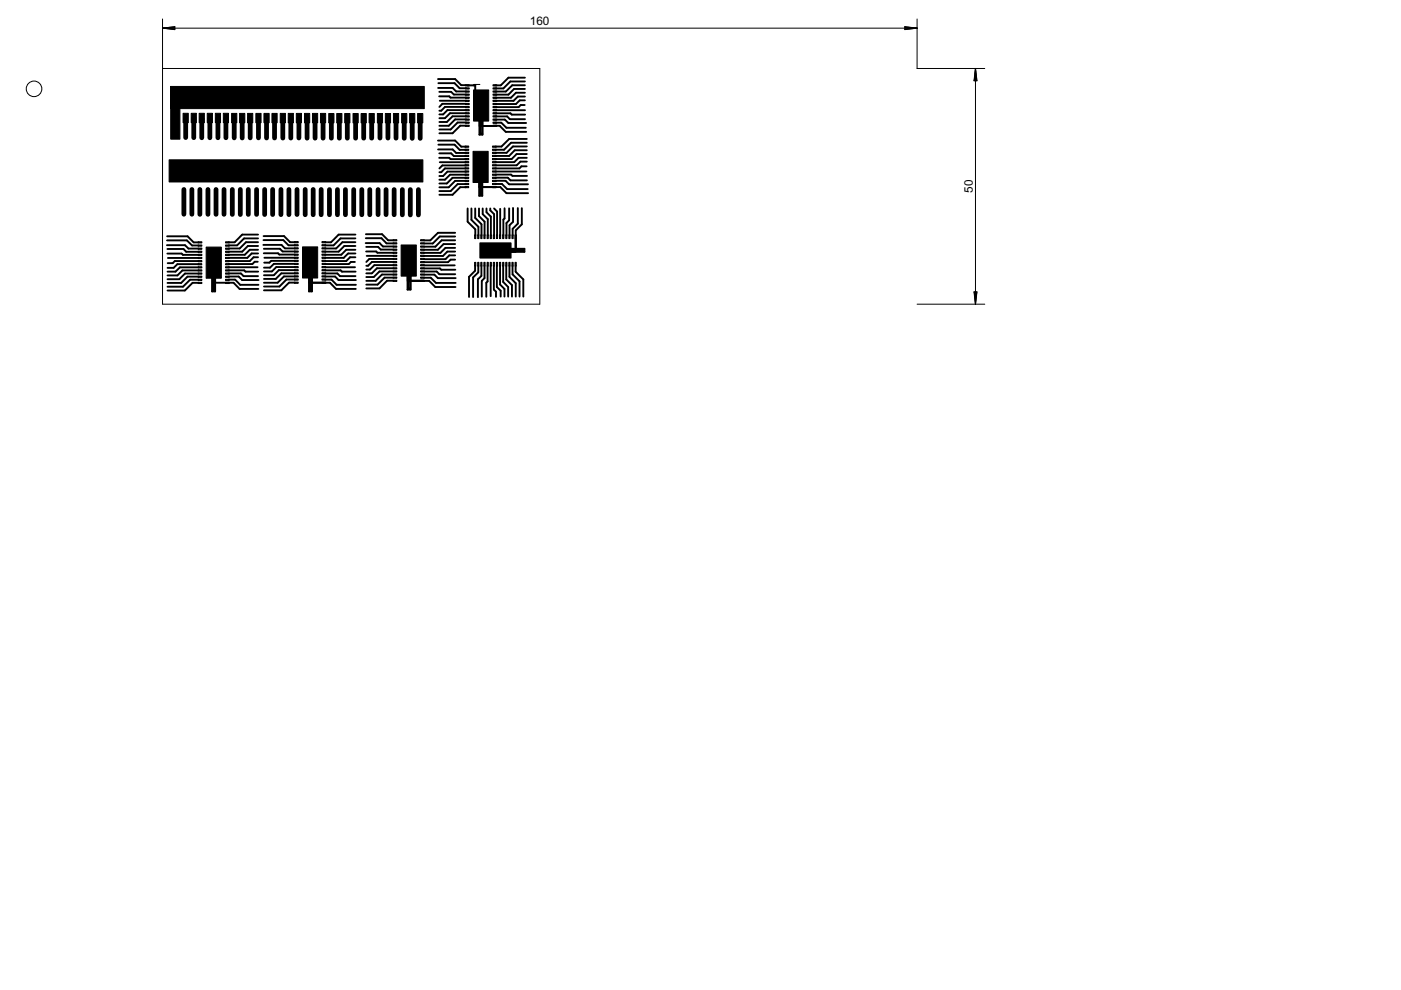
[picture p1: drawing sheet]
<svg xmlns="http://www.w3.org/2000/svg" width="297mm" height="210mm" viewBox="0 0 297 210" stroke-linecap="round" stroke-linejoin="round" font-family="sans-serif">
<defs><g id="words">
<g font-size="2.8">
<text x="112.3" y="5.4">160</text>
<text x="206.3" y="40.9" transform="rotate(-90 206.3 40.9)">50</text>
</g>
</g></defs>
<g fill="none" stroke="#000" stroke-width=".21">
<path d="M34.5 4v60.5h79.9v-50h-79.9M34.5 6h159.9M34.5 6l2.6-.3v.6zM34.5 6l2.6 .1M34.5 6l2.6 .2M37.1 5.8l-2.6 .2M101.7 17.9h-1.2v.2M191.8 5.7l2.6 .3-2.6 .3zM191.8 5.8l2.6 .2M194.4 4v10.5h14.4M194.4 6l-2.6 .1M194.4 6l-2.6 .2"/>
<path d="M206.8 14.5v50M206.8 14.5l.3 2.6h-.6zM206.8 14.5l-.1 2.6M206.8 14.5l.2 2.6M206.8 14.5l-.2 2.6M206.8 14.5l.3 2.6M41.1 20.3h-1.3l-.4 .7M194.4 64.5h14.4M206.5 61.9h.6l-.3 2.6zM206.6 61.9l.2 2.6M206.7 61.9l.1 2.6M207 61.9l-.2 2.6"/>
<path d="M207.1 61.9l-.3 2.6"/>
<circle cx="7.2" cy="18.8" r="1.65"/>
</g>
<g fill="#000" stroke="#000" stroke-width=".21">
<path d="M36.2 18.3h53.8v4.7h-53.8zM98.7 19.9h.8v.3h-.8zM98.7 19.3h.8v.2h-.8zM98.7 18.6h.8v.3h-.8zM98.7 18h.8v.2h-.8zM100.4 19.1h3.2v6.6h-3.2zM104.5 18h.8v.2h-.8zM104.5 18.6h.8v.3h-.8zM104.5 19.3h.8v.2h-.8zM104.5 19.9h.8v.3h-.8zM35.9 33.9h53.8v4.7h-53.8zM36.2 22.5h1.9v7h-1.9z"/>
<path d="M38.8 20h1.1v2h-1.1zM38.8 24h1.1v2h-1.1zM40.5 20h1.1v2h-1.1zM40.5 24h1.1v2h-1.1zM42.2 20h1.1v2h-1.1zM42.2 24h1.1v2h-1.1zM43.9 20h1.1v2h-1.1zM43.9 24h1.1v2h-1.1zM45.7 20h1.1v2h-1.1zM45.7 24h1.1v2h-1.1zM47.3 20h1.2v2h-1.2zM47.3 24h1.2v2h-1.2z"/>
<path d="M49.1 20h1.1v2h-1.1zM49.1 24h1.1v2h-1.1zM50.8 20h1.1v2h-1.1zM50.8 24h1.1v2h-1.1zM52.5 20h1.1v2h-1.1zM52.5 24h1.1v2h-1.1zM54.3 20h1.1v2h-1.1zM54.3 24h1.1v2h-1.1zM56 20h1.1v2h-1.1zM56 24h1.1v2h-1.1zM57.7 20h1.1v2h-1.1zM57.7 24h1.1v2h-1.1z"/>
<path d="M59.4 20h1.1v2h-1.1zM59.4 24h1.1v2h-1.1zM61.1 20h1.1v2h-1.1zM61.1 24h1.1v2h-1.1zM62.8 20h1.1v2h-1.1zM62.8 24h1.1v2h-1.1zM64.6 20h1.1v2h-1.1zM64.6 24h1.1v2h-1.1zM66.3 20h1.1v2h-1.1zM66.3 24h1.1v2h-1.1zM67.9 20h1.1v2h-1.1zM67.9 24h1.1v2h-1.1z"/>
<path d="M69.7 20.1h1.1v2h-1.1zM69.7 24.1h1.1v2h-1.1zM71.4 20.1h1.1v2h-1.1zM71.4 24.1h1.1v2h-1.1zM73.1 20.1h1.1v2h-1.1zM73.1 24.1h1.1v2h-1.1zM74.8 20.1h1.1v2h-1.1zM74.8 24.1h1.1v2h-1.1zM76.6 20.1h1.1v2h-1.1zM76.6 24.1h1.1v2h-1.1zM78.3 20.1h1.1v2h-1.1zM78.3 24.1h1.1v2h-1.1z"/>
<path d="M80 20.1h1.1v2h-1.1zM80 24.1h1.1v2h-1.1zM81.7 20.1h1.1v2h-1.1zM81.7 24.1h1.1v2h-1.1zM83.4 20.1h1.1v2h-1.1zM83.4 24.1h1.1v2h-1.1zM85.2 20.1h1.1v2h-1.1zM85.2 24.1h1.1v2h-1.1zM86.8 20.1h1.1v2h-1.1zM86.8 24.1h1.1v2h-1.1zM88.5 20.1h1.1v2h-1.1zM88.5 24.1h1.1v2h-1.1z"/>
<path d="M98.6 39.5h.8v.3h-.8zM98.6 38.9h.8v.2h-.8zM98.6 38.2h.8v.3h-.8zM98.6 37.6h.8v.2h-.8zM98.6 36.9h.8v.3h-.8zM98.6 36.2h.8v.3h-.8zM98.6 35.6h.8v.2h-.8zM98.6 34.9h.8v.3h-.8zM98.6 34.3h.8v.2h-.8zM98.6 33.6h.8v.3h-.8zM98.6 32.9h.8v.3h-.8zM98.6 32.3h.8v.2h-.8z"/>
<path d="M98.6 31.6h.8v.3h-.8zM98.6 31h.8v.2h-.8zM98.7 26.5h.8v.3h-.8zM98.7 25.9h.8v.2h-.8zM98.7 25.2h.8v.3h-.8zM98.7 24.6h.8v.2h-.8zM98.7 23.9h.8v.3h-.8zM98.7 23.2h.8v.3h-.8zM98.7 22.6h.8v.2h-.8zM98.7 21.9h.8v.3h-.8zM98.7 21.3h.8v.2h-.8zM98.7 20.6h.8v.2h-.8z"/>
<path d="M100.3 32.1h3.2v6.6h-3.2zM104.4 31h.8v.2h-.8zM104.4 31.6h.8v.3h-.8zM104.4 32.3h.8v.2h-.8zM104.4 32.9h.8v.3h-.8zM104.4 33.6h.8v.3h-.8zM104.4 34.3h.8v.2h-.8zM104.4 34.9h.8v.3h-.8zM104.4 35.6h.8v.2h-.8zM104.4 36.2h.8v.3h-.8zM104.4 36.9h.8v.3h-.8zM104.4 37.6h.8v.2h-.8z"/>
<path d="M104.4 38.2h.8v.3h-.8zM104.4 38.9h.8v.2h-.8zM104.4 39.5h.8v.3h-.8zM104.5 20.6h.8v.2h-.8zM104.5 21.3h.8v.2h-.8zM104.5 21.9h.8v.3h-.8zM104.5 22.6h.8v.2h-.8zM104.5 23.2h.8v.3h-.8zM104.5 23.9h.8v.3h-.8zM104.5 24.6h.8v.2h-.8zM104.5 25.2h.8v.3h-.8zM104.5 25.9h.8v.2h-.8z"/>
<path d="M104.5 26.5h.8v.3h-.8zM42 55.9h.8v.3h-.8zM42 59.9h.8v.2h-.8zM42 59.2h.8v.3h-.8zM42 58.5h.8v.3h-.8zM42 57.9h.8v.2h-.8zM42 57.2h.8v.3h-.8zM42 56.6h.8v.2h-.8zM42 55.2h.8v.3h-.8zM42 54.6h.8v.2h-.8zM42 53.9h.8v.3h-.8zM42 53.3h.8v.2h-.8z"/>
<path d="M42 52.6h.8v.3h-.8zM42 51.9h.8v.3h-.8zM42 51.3h.8v.2h-.8zM43.7 52.4h3.2v6.6h-3.2zM47.8 51.3h.8v.2h-.8zM47.8 51.9h.8v.3h-.8zM47.8 52.6h.8v.3h-.8zM47.8 53.3h.8v.2h-.8zM47.8 53.9h.8v.3h-.8zM47.8 54.6h.8v.2h-.8zM47.8 55.2h.8v.3h-.8zM47.8 56.6h.8v.2h-.8z"/>
<path d="M47.8 57.2h.8v.3h-.8zM47.8 57.9h.8v.2h-.8zM47.8 58.5h.8v.3h-.8zM47.8 59.2h.8v.3h-.8zM47.8 59.9h.8v.2h-.8zM47.8 55.9h.8v.3h-.8zM62.4 59.8h.8v.3h-.8zM62.4 59.1h.8v.3h-.8zM62.4 58.5h.8v.2h-.8zM62.4 57.8h.8v.3h-.8zM62.4 57.2h.8v.2h-.8zM62.4 56.5h.8v.3h-.8z"/>
<path d="M62.4 55.8h.8v.3h-.8zM62.4 55.2h.8v.2h-.8zM62.4 54.5h.8v.3h-.8zM62.4 53.9h.8v.2h-.8zM62.4 53.2h.8v.3h-.8zM62.4 52.5h.8v.3h-.8zM62.4 51.9h.8v.2h-.8zM62.4 51.2h.8v.3h-.8zM64.1 52.3h3.3v6.6h-3.3zM68.3 51.2h.8v.3h-.8zM68.3 51.9h.8v.2h-.8zM68.3 52.5h.8v.3h-.8z"/>
<path d="M68.3 53.2h.8v.3h-.8zM68.3 53.9h.8v.2h-.8zM68.3 54.5h.8v.3h-.8zM68.3 55.2h.8v.2h-.8zM68.3 56.5h.8v.3h-.8zM68.3 57.2h.8v.2h-.8zM68.3 57.8h.8v.3h-.8zM68.3 58.5h.8v.2h-.8zM68.3 59.1h.8v.3h-.8zM68.3 59.8h.8v.3h-.8zM68.3 55.8h.8v.3h-.8zM83.3 55.5h.8v.2h-.8z"/>
<path d="M83.3 59.4h.8v.3h-.8zM83.3 58.7h.8v.3h-.8zM83.3 58.1h.8v.2h-.8zM83.3 57.4h.8v.3h-.8zM83.3 56.8h.8v.2h-.8zM83.3 56.1h.8v.3h-.8zM83.3 54.8h.8v.2h-.8zM83.3 54.1h.8v.3h-.8zM83.3 53.5h.8v.2h-.8zM83.3 52.8h.8v.3h-.8zM83.3 52.2h.8v.2h-.8zM83.3 51.5h.8v.2h-.8z"/>
<path d="M83.3 50.8h.8v.3h-.8zM85 51.9h3.3v6.6h-3.3zM89.2 50.8h.8v.3h-.8zM89.2 51.5h.8v.2h-.8zM89.2 52.2h.8v.2h-.8zM89.2 52.8h.8v.3h-.8zM89.2 53.5h.8v.2h-.8zM89.2 54.1h.8v.3h-.8zM89.2 54.8h.8v.2h-.8zM89.2 55.5h.8v.2h-.8zM89.2 56.1h.8v.3h-.8zM89.2 56.8h.8v.2h-.8z"/>
<path d="M89.2 57.4h.8v.3h-.8zM89.2 58.1h.8v.2h-.8zM89.2 58.7h.8v.3h-.8zM89.2 59.4h.8v.3h-.8zM100.6 55.6h.3v.8h-.3zM100.6 49.8h.3v.8h-.3zM101.3 55.6h.2v.8h-.2zM101.3 49.8h.2v.8h-.2zM101.7 51.5h6.7v3.2h-6.7zM101.9 55.6h.3v.8h-.3zM101.9 49.8h.3v.8h-.3zM102.6 55.6h.2v.8h-.2z"/>
<path d="M102.6 49.8h.2v.8h-.2zM103.3 55.6h.2v.8h-.2zM103.3 49.8h.2v.8h-.2zM103.9 55.6h.3v.8h-.3zM103.9 49.8h.3v.8h-.3zM104.6 55.6h.2v.8h-.2zM104.6 49.8h.2v.8h-.2zM105.2 55.6h.3v.8h-.3zM105.2 49.8h.3v.8h-.3zM105.9 55.6h.3v.8h-.3zM105.9 49.8h.3v.8h-.3zM106.6 55.6h.2v.8h-.2z"/>
<path d="M106.6 49.8h.2v.8h-.2zM107.2 55.6h.3v.8h-.3zM107.2 49.8h.3v.8h-.3zM107.9 55.6h.2v.8h-.2zM107.9 49.8h.2v.8h-.2zM108.5 55.6h.3v.8h-.3zM108.5 49.8h.3v.8h-.3zM109.2 55.6h.3v.8h-.3zM109.2 49.8h.3v.8h-.3z"/>
</g>
<path d="M99.1 18.1h1.7v1.4l1.2 2.9M47.9 21h.1M53 21h1.8M70.3 21v.1M89.1 21.1h.1" fill="none" stroke="#000" stroke-width=".42"/>
<g fill="none" stroke="#000" stroke-width=".4">
<path d="M92.9 16.8h3.6l1.3 1.3h1M92.9 18.6h3.1l.7 .8h2.1M92.9 17.6h3.5l1.1 1.1h1.3M93.1 19.5h2.6l.5 .5h2.6M111.3 16.5h-3.5l-1.6 1.6h-1.3M111.3 18.1h-2.7l-1.3 1.3h-2.4M111.3 19.7h-1.9l-1.1 1h-3.4M111.3 17.3h-3.1l-1.5 1.5h-1.8M111.3 18.9h-2.3l-1.2 1.2h-2.9M92.9 29.8h3.6l1.3 1.3h1M92.9 31.7h3.1l.7 .7h2.1M92.9 30.7h3.5l1.1 1.1h1.3"/>
<path d="M93.1 20.4h2.1l.3 .3h3.3M93.1 33.5h2.1l.3 .2h3.3M93.1 32.5h2.6l.5 .6h2.6M93.2 21.4h5.6M93.2 34.4h5.6M98.7 22.7h-4.4l-.7 .8h-.4M98.7 35.7h-4.4l-.7 .8h-.4M98.8 24h-3.4l-1.1 1.1h-1.1M98.8 23.3h-3.9l-.9 1h-.8M98.8 25.3h-2.3l-1.4 1.4h-1.9M98.8 26.6h-1.2l-1.7 1.7h-2.7M98.8 26h-1.8l-1.5 1.5h-2.3"/>
<path d="M98.8 24.7h-2.9l-1.2 1.2h-1.5M98.8 22h-5l-.6 .7M98.8 38.4h-2.3l-1.4 1.3h-1.9M98.8 39.7h-1.2l-1.7 1.6h-2.7M98.8 36.4h-3.9l-.9 .9h-.8M98.8 37h-3.4l-1.1 1.1h-1.1M98.8 39h-1.8l-1.5 1.5h-2.3M98.8 37.7h-2.9l-1.2 1.2h-1.5M98.8 35.1h-5l-.6 .6M101.6 38.5v3h.7v-2.8l-.1 2.6h-.3v-3.3h.3v1.4M101.6 37.7v2h4.5l1.3 1.3h4.6M101.7 24.8v1.9h3.5"/>
<path d="M101.7 25.2v1.5M101.9 39.7h.1M101.9 25.1v3.2h.4v-2.5v2.8h-.7v-3.1M101.9 26.8h.1M102 38.1h-.3v1.6M102 37.7v1.9M102 24.8v1.8M102.2 25.1v1.4M104.9 23.4h6.4M104.9 24h3.3l.3 .3h2.8M104.9 25.4h2.1l.8 .7h3.7M104.9 26h1.4l1.1 1.1h4.1"/>
<path d="M104.9 24.7h2.6l.6 .6h3.2M104.9 26.7h1l1.3 1.3h4.4M105.1 36.4h6.5M105.1 37h3.3l.2 .3h3.1M105.1 39h1.3l1.1 1.1h4.4M105.1 37.7h2.6l.5 .5h3.5M105.1 38.3h2.1l.7 .8h4.1M111.3 22.3h-.9l-.4 .4h-5.1M111.3 20.5h-1.5l-.9 .9h-4M111.3 21.3h-1.1l-.8 .8h-4.4M111.7 35.3h-1.1l-.5 .4h-5M111.7 29.5h-3.8l-1.6 1.6h-1.2"/>
<path d="M111.7 33.5h-1.8l-.9 .9h-3.9M111.7 30.3h-3.3l-1.5 1.4h-1.8M111.7 31.9h-2.6l-1.2 1.2h-2.8M111.7 31.1h-2.9l-1.4 1.3h-2.3M111.7 32.7h-2.2l-1 1h-3.4M111.7 34.3h-1.4l-.8 .8h-4.3M35.4 52h3.8l.8 .7h2.1M35.4 51h4.2l1.1 1h1.4M35.4 50.1h4.4l1.3 1.3h1M35.5 53.8h3l.3 .2h3.3M35.5 52.8h3.4l.6 .6h2.6M35.6 54.7h6.5"/>
<path d="M42 56h-4.4l-.8 .8h-1.3M42.1 60h-1.3l-1.6 1.6h-3.7M42.1 56.7h-4l-.9 .9h-1.7M42.1 58.7h-2.3l-1.4 1.3h-2.9M42.1 57.3h-3.4l-1.1 1.1h-2.1M42.1 59.3h-1.8l-1.5 1.5h-3.3M42.1 58h-2.9l-1.2 1.2h-2.5M42.1 55.4h-5l-.5 .4h-1M45 58.7v3.1h.6v-2.8M45.2 59.9h4.3l1.3 1.4h4M45.2 60h.1M45.2 58.3h.3l.1 3.3h-.4z"/>
<path d="M48.5 56.7h6.1M48.5 57.3h3.3l.2 .3h2.7M48.5 59.3h1.3l1.1 1.1h3.9M48.5 58h2.6l.5 .5h3.1M48.5 58.6h2.1l.7 .8h3.5M54.7 55.5h-.7l-.5 .5h-5M54.7 53.7h-1.3l-1 1h-3.9M54.7 54.5h-.9l-.8 .9h-4.4M54.7 51.4h-2.5l-1.4 1.3h-2.3M54.7 50.5h-2.9l-1.5 1.5h-1.8M54.7 52.2h-2.1l-1.2 1.2h-2.9M54.7 49.7h-3.3l-1.7 1.7h-1.2"/>
<path d="M54.7 53h-1.7l-1.1 1h-3.4M55.8 51.9h3.9l.7 .8h2.1M55.9 50.9h4.2l1.1 1.1h1.3M55.9 50.1h4.3l1.3 1.3h1M55.9 53.7h3l.3 .3h3.3M55.9 52.7h3.5l.5 .6h2.6M56 54.7h6.5M62.5 55.9h-4.4l-.8 .8h-1.3M62.5 58.6h-2.3l-1.3 1.3h-2.9M62.5 59.9h-1.2l-1.7 1.7h-3.6M62.5 57.3h-3.4l-1 1.1h-2.1M62.5 56.6h-3.9l-.9 1h-1.7"/>
<path d="M62.5 59.3h-1.8l-1.5 1.4h-3.2M62.5 58h-2.9l-1.1 1.1h-2.5M62.5 55.3h-5l-.4 .4h-1.1M65.5 58.7v3.1h.6v-2.8v2.6h-.4v-3.3h.4v1.4M65.7 60h.1M65.9 59.8v-1.4h-.3v1.5h4.4l1.2 1.4h4.2M68.9 56.7h6.4M68.9 57.3h3.3l.3 .3h2.9M68.9 59.3h1.4l1.1 1.1h4.1M68.9 58h2.6l.6 .5h3.3M68.9 58.6h2.2l.7 .8h3.7M75.2 55.5h-.8l-.4 .5h-5.1"/>
<path d="M75.4 53.7h-1.6l-.9 1h-4M75.4 54.5h-1.2l-.8 .9h-4.4M75.4 51.4h-2.8l-1.3 1.3h-2.4M75.4 50.5h-3.2l-1.5 1.5h-1.8M75.4 52.2h-2.4l-1.2 1.2h-2.9M75.4 49.7h-3.6l-1.6 1.7h-1.3M75.4 53h-2l-1.1 1h-3.4M77.5 51.5h3l.7 .8h2.1M77.6 50.5h3.3l1.1 1.1h1.3M77.6 49.7h3.4l1.3 1.2h1M77.6 53.3h2.2l.2 .3h3.3M77.6 52.3h2.6l.5 .6h2.6"/>
<path d="M77.7 54.3h5.6M83.2 55.5h-4.4l-.8 .8h-.3M83.3 58.9h-1.8l-1.4 1.4h-2.4M83.3 57.6h-2.8l-1.3 1.1h-1.5M83.3 56.9h-3.4l-1.1 1.1h-1.1M83.3 58.2h-2.3l-1.3 1.3h-2M83.3 59.5h-1.2l-1.6 1.7h-2.8M83.3 56.2h-3.9l-1 .9h-.7M83.3 54.9h-5l-.6 .6M86.4 58.4v3h.7v-2.8l-.1 2.6h-.3v-1.6M86.8 59.5v-1.9h-.4v1.9h3.5M86.8 58h-.3v1.5"/>
<path d="M87 59.3v-1.4h-.3v1.6M90 58.9h1.3l1.1 1.1h4.2M90 57.6h2.6l.6 .5h3.3M90 56.3h6.4M90 59.6h1l1.3 1.3h4.3M90 56.9h3.3l.3 .3h2.9M90 58.2h2.1l.7 .8h3.8M96.5 50.1h-3.3l-1.4 1.5h-1.8M96.5 51.8h-2.5l-1.2 1.2h-2.8M96.5 49.4h-3.6l-1.7 1.6h-1.2M96.5 53.3h-1.7l-.9 1h-3.9M96.5 50.9h-2.9l-1.3 1.4h-2.3"/>
<path d="M96.5 52.6h-2.1l-1 1h-3.4M96.5 55.1h-1l-.5 .5h-5M96.5 54.1h-1.3l-.8 .8h-4.4M99.1 44.2v2.8l1.7 1.6v1.3M99.9 44.2v2.4l1.5 1.5v1.8M100.7 56.4v1l-1.3 1.3v4.3M100.8 44.2v2l1.3 1.3v2.4M101.4 56.4v1.3l-1.1 1.1v4.2M101.6 44.2v1.6l1.1 1.2v2.9M102.1 56.4v2.1l-.8 .7v3.8M102.3 44.2v1.2l1.1 1.1v3.4M102.7 56.4v2.6l-.5 .5v3.4"/>
<path d="M103.1 44.2v.8l1 .9v4M103.4 56.4v3.3l-.3 .2v3M103.9 44.2v.4l.9 .8v4.4M104 56.4v6.4M104.7 56.4v5l.5 .4v1.1M104.8 44.2l.6 .7v5M105.3 56.5v4.4l.9 .7v1.3M106 56.4v3.9l1 1v1.6M106 44.3v5.6M106.7 56.4v3.4l1 1.1v2M107 44.2v2.1l-.3 .3v3.3M107.3 56.4v2.8l1.2 1.3v2.4"/>
<path d="M107.4 53h1.8M107.7 53v.3M107.8 53v.3M107.9 44.2v2.5l-.5 .6v2.6M108 56.4v2.3l1.3 1.3v2.9M108.7 56.4v1.8l1.5 1.4v3.3M108.8 44.1v2.9l-.8 .8v2.1M109.1 52.9h-1.4v.2h3.3v-.3l-2.6-.1h2.8v.7h-3.1M109.3 56.4v1.2l1.7 1.6v3.7M109.4 53v.1M109.8 44.1v3.3l-1.1 1.1v1.4M110.6 44.1v3.5l-1.3 1.3v4.4h-1.9"/>
</g>
<g fill="none" stroke="#000" stroke-width="1">
<path d="M39.4 25v4.2M41.1 25v4.2M42.8 25v4.2M44.5 25v4.2M46.2 25v4.2M47.9 25v4.2M49.7 25v4.2M51.4 25v4.3M53 25v4.2M54.8 25v4.2M56.5 25v4.3M58.2 25v4.3"/>
<path d="M60 25v4.3M61.7 25v4.3M63.4 25v4.3M65.1 25v4.3M66.8 25v4.3M68.5 25v4.3M70.3 25.1v4.2M71.9 25.1v4.2M73.6 25.1v4.2M75.4 25.1v4.2M77.1 25.1v4.2M78.8 25.1v4.2"/>
<path d="M80.6 25.1v4.2M82.3 25.1v4.2M84 25.1v4.2M85.7 25.1v4.2M87.4 25.1v4.2M89.1 25.1v4.2M39 40.2v5.2M40.7 40.2v5.2M42.4 40.2v5.2M44.1 40.2v5.2M45.8 40.2v5.2M47.5 40.2v5.2"/>
<path d="M49.3 40.2v5.3M50.9 40.2v5.3M52.6 40.2v5.3M54.4 40.2v5.3M56.1 40.2v5.3M57.8 40.2v5.3M59.6 40.2v5.3M61.3 40.2v5.3M63 40.2v5.3M64.7 40.2v5.3M66.4 40.2v5.3M68.1 40.2v5.3"/>
<path d="M69.8 40.2v5.3M71.5 40.2v5.3M73.2 40.2v5.3M75 40.2v5.3M76.7 40.2v5.3M78.4 40.2v5.3M80.2 40.2v5.3M81.9 40.2v5.3M83.6 40.2v5.3M85.3 40.2v5.4M87 40.2v5.4M88.7 40.2v5.4"/>
</g>
<use href="#words"/>
</svg>
